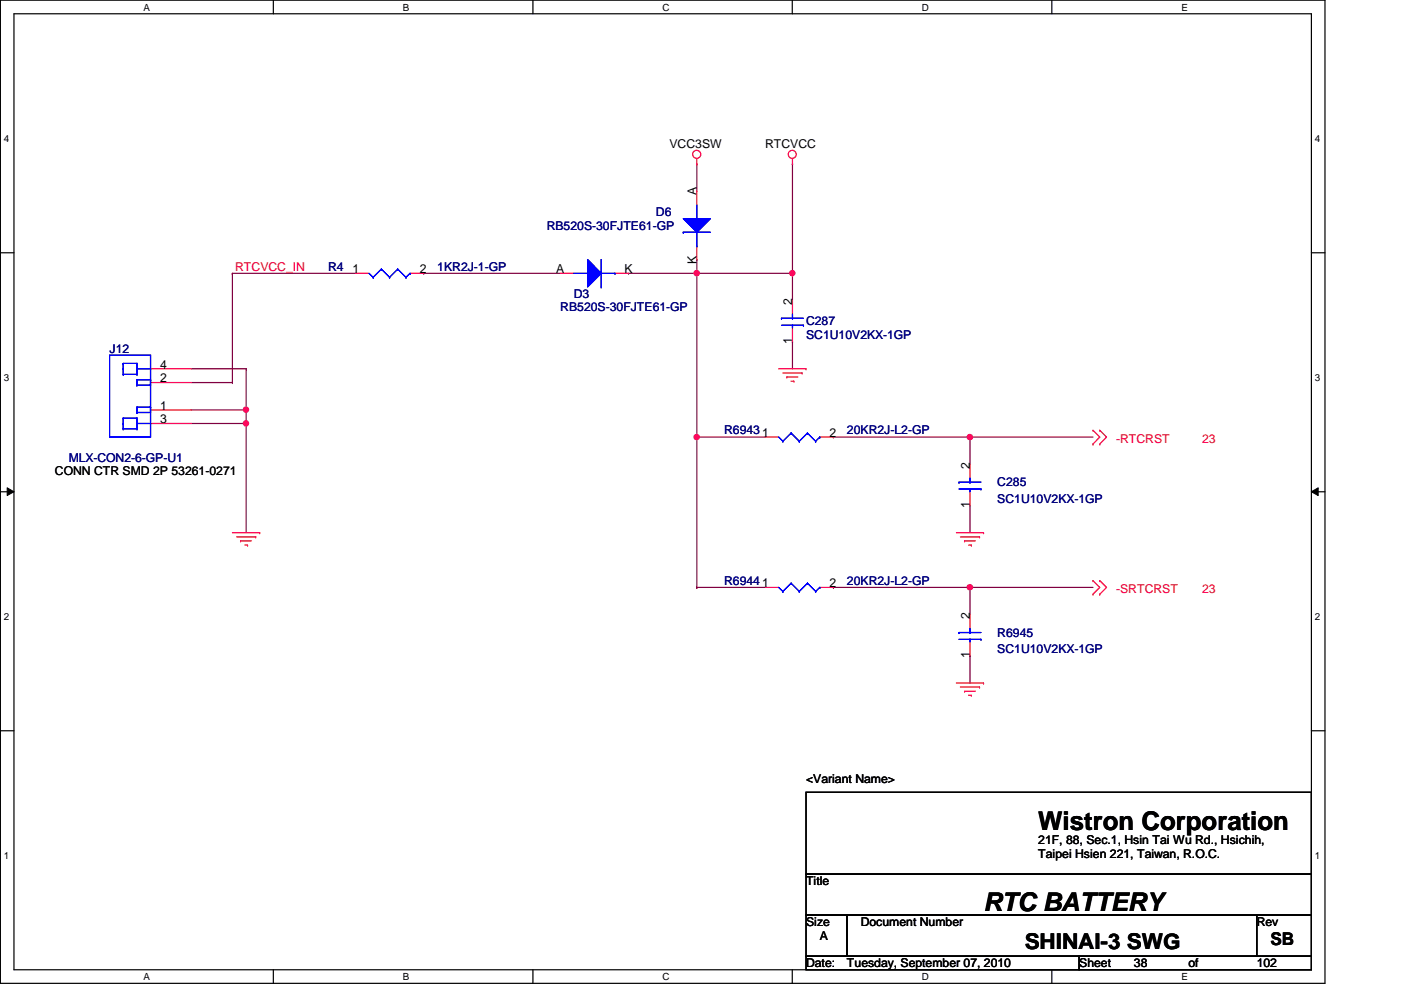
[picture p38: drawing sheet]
<svg xmlns="http://www.w3.org/2000/svg" width="297mm" height="210mm" viewBox="0 0 297 210" stroke-linecap="round" stroke-linejoin="round" font-family="sans-serif">
<defs><g id="words">
<g font-size="5.5">
<text x="220.1" y="175.9">Wistron Corporation</text>
<text x="208.5" y="193.3">RTC BATTERY</text>
</g>
<text font-size="4.6" x="217.3" y="201.2">SHINAI-3 SWG</text>
<text font-size="3.7" x="269.4" y="200.4">SB</text>
<g font-size="2.6">
<text x="141.9" y="31.3">VCC3SW</text>
<text x="162.2" y="31.3">RTCVCC</text>
<text x="147.7" y="41.4" transform="rotate(-90 147.7 41.4)">A</text>
<text x="74.8" y="57.9">1</text>
<text x="89" y="57.9">2</text>
<text x="117.9" y="57.9">A</text>
<text x="132.4" y="57.9">K</text>
<text x="147.7" y="55.9" transform="rotate(-90 147.7 55.9)">K</text>
<text x="168" y="64.6" transform="rotate(-90 168 64.6)">2</text>
<text x="168" y="73" transform="rotate(-90 168 73)">1</text>
<text x="33.9" y="81.1">2</text>
<text x="33.9" y="78.1">4</text>
<text x="33.9" y="86.9">1</text>
<text x="33.9" y="89.7">3</text>
<text x="161.6" y="92.6">1</text>
<text x="175.8" y="92.6">2</text>
<text x="11.6" y="100.8">CONN CTR SMD 2P 53261-0271</text>
<text x="205.6" y="99.4" transform="rotate(-90 205.6 99.4)">2</text>
<text x="205.6" y="107.7" transform="rotate(-90 205.6 107.7)">1</text>
<text x="161.6" y="124.5">1</text>
<text x="175.8" y="124.5">2</text>
<text x="205.6" y="131.2" transform="rotate(-90 205.6 131.2)">2</text>
<text x="205.6" y="139.6" transform="rotate(-90 205.6 139.6)">1</text>
<text x="170.9" y="165.9">&lt;Variant Name&gt;</text>
<text x="220.1" y="179">21F, 88, Sec.1, Hsin Tai Wu Rd., Hsichih,</text>
<text x="220.1" y="181.9">Taipei Hsien 221, Taiwan, R.O.C.</text>
<text x="170.9" y="187.7">Title</text>
<text x="170.9" y="196.3">Size</text>
<text x="182.5" y="196.3">Document Number</text>
<text x="266.4" y="196.3">Rev</text>
<text x="173.8" y="199.3">A</text>
<text x="170.9" y="205.1">Date:</text>
<text x="179.6" y="205.1">Tuesday, September 07, 2010</text>
<text x="228.8" y="205.1">Sheet</text>
<text x="240.4" y="205.1">38</text>
<text x="252" y="205.1">of</text>
<text x="266.4" y="205.1">102</text>
</g>
<g font-size="2.6" fill="#000080">
<text x="139.1" y="45.8">D6</text>
<text x="115.9" y="48.7">RB520S-30FJTE61-GP</text>
<text x="69.6" y="57.4">R4</text>
<text x="92.7" y="57.4">1KR2J-1-GP</text>
<text x="121.7" y="63.2">D3</text>
<text x="118.8" y="66">RB520S-30FJTE61-GP</text>
<text x="170.9" y="69">C287</text>
<text x="170.9" y="71.8">SC1U10V2KX-1GP</text>
<text x="23.2" y="74.8">J12</text>
<text x="153.5" y="92.1">R6943</text>
<text x="179.6" y="92.1">20KR2J-L2-GP</text>
<text x="14.6" y="97.9">MLX-CON2-6-GP-U1</text>
<text x="211.5" y="103.1">C285</text>
<text x="211.5" y="106.6">SC1U10V2KX-1GP</text>
<text x="153.5" y="124">R6944</text>
<text x="179.6" y="124">20KR2J-L2-GP</text>
<text x="211.5" y="135">R6945</text>
<text x="211.5" y="138.4">SC1U10V2KX-1GP</text>
</g>
<g font-size="2.6" fill="#f00">
<text x="49.9" y="57.4">RTCVCC_IN</text>
<text x="236.6" y="93.9">-RTCRST</text>
<text x="254.9" y="93.9">23</text>
<text x="236.6" y="125.7">-SRTCRST</text>
<text x="254.9" y="125.7">23</text>
</g>
<g font-size="2.1">
<text x="30.4" y="2.2">A</text>
<text x="85.4" y="2.2">B</text>
<text x="140.5" y="2.2">C</text>
<text x="195.4" y="2.2">D</text>
<text x="250.5" y="2.2">E</text>
<text x=".8" y="30.1">4</text>
<text x="278.8" y="30.1">4</text>
<text x=".8" y="80.8">3</text>
<text x="278.8" y="80.8">3</text>
<text x=".8" y="131.5">2</text>
<text x="278.8" y="131.5">2</text>
<text x=".8" y="182.2">1</text>
<text x="278.8" y="182.2">1</text>
<text x="30.4" y="207.8">A</text>
<text x="85.4" y="207.8">B</text>
<text x="140.5" y="207.8">C</text>
<text x="195.4" y="207.8">D</text>
<text x="250.5" y="207.8">E</text>
</g>
</g></defs>
<path d="M.1 0h280.8v208.5h-280.8zM3 2.9h275v202.7h-275z" fill="none" stroke="#000" stroke-width=".25"/>
<g fill="#fff">
<path d="M30.4 .3h1.4v2.4h-1.4z"/>
<path d="M30.4 205.9h1.4v2.3h-1.4z"/>
</g>
<path d="M58 0v2.9M58 205.6v2.9" fill="none" stroke="#000" stroke-width=".25"/>
<g fill="#fff">
<path d="M85.4 .3h1.4v2.4h-1.4z"/>
<path d="M85.4 205.9h1.4v2.3h-1.4z"/>
</g>
<path d="M113 0v2.9M113 205.6v2.9" fill="none" stroke="#000" stroke-width=".25"/>
<g fill="#fff">
<path d="M140.5 .3h1.4v2.4h-1.4z"/>
<path d="M140.5 205.9h1.4v2.3h-1.4z"/>
</g>
<path d="M168 0v2.9M168 205.6v2.9" fill="none" stroke="#000" stroke-width=".25"/>
<g fill="#fff">
<path d="M195.4 .3h1.5v2.4h-1.5z"/>
<path d="M195.4 205.9h1.5v2.3h-1.5z"/>
</g>
<path d="M223 0v2.9M223 205.6v2.9" fill="none" stroke="#000" stroke-width=".25"/>
<g fill="#fff">
<path d="M250.5 .3h1.3v2.4h-1.3z"/>
<path d="M250.5 205.9h1.3v2.3h-1.3z"/>
<path d="M.8 28.2h1.1v2.4h-1.1z"/>
<path d="M278.8 28.2h1.1v2.4h-1.1z"/>
<path d="M.8 78.9h1.1v2.3h-1.1z"/>
<path d="M278.8 78.9h1.1v2.3h-1.1z"/>
</g>
<path d="M.1 53.6h2.9M278 53.6h2.9" fill="none" stroke="#000" stroke-width=".25"/>
<g fill="#fff">
<path d="M.8 129.6h1.1v2.3h-1.1z"/>
<path d="M278.8 129.6h1.1v2.3h-1.1z"/>
</g>
<path d="M.1 104.3h2.9M278 104.3h2.9" fill="none" stroke="#000" stroke-width=".25"/>
<path d="M1.5 103.4l1.5 .9-1.5 .8zM278 104.3l1.5-.9v1.7z" fill="#000"/>
<path d="M1.5 103.4l1.5 .9-1.5 .8zM278 104.3l1.5-.9v1.7z" fill="none" stroke="#000" stroke-width=".21"/>
<g fill="#fff">
<path d="M.8 180.3h1.1v2.3h-1.1z"/>
<path d="M278.8 180.3h1.1v2.3h-1.1z"/>
</g>
<path d="M.1 154.9h2.9M278 154.9h2.9" fill="none" stroke="#000" stroke-width=".25"/>
<path d="M168 34.8h.1M168 34.8v23.2M205.7 92.7h.1M205.7 92.7h26" fill="none" stroke="#800040" stroke-width=".25"/>
<circle cx="205.6" cy="92.7" r=".56" fill="#f0f"/>
<circle cx="205.6" cy="92.7" r=".56" fill="none" stroke="#f0f" stroke-width=".25"/>
<path d="M147.7 34.8h.1M147.7 34.8v5.8M147.7 58h.1M147.7 55h.1M147.7 55v37.7M147.7 58h20.3M147.7 92.7h.1M147.7 92.7h14.5M176.7 92.7h.1M176.7 92.7h29" fill="none" stroke="#800040" stroke-width=".25"/>
<circle cx="147.7" cy="57.9" r=".56" fill="#f0f"/>
<circle cx="147.7" cy="57.9" r=".56" fill="none" stroke="#f0f" stroke-width=".25"/>
<path d="M168 58h.1M168 58v5.7M168 72.4h.1M168 72.4v5.8" fill="none" stroke="#800040" stroke-width=".25"/>
<circle cx="168" cy="57.9" r=".56" fill="#f0f"/>
<circle cx="168" cy="57.9" r=".56" fill="none" stroke="#f0f" stroke-width=".25"/>
<path d="M89.8 58h.1M89.8 58h29M133.3 58h.1M133.3 58h14.4M205.7 92.7h.1M205.7 92.7v5.8M205.7 107.1h.1M205.7 107.1v5.8M205.7 124.5h.1M205.7 124.5h26" fill="none" stroke="#800040" stroke-width=".25"/>
<circle cx="205.6" cy="124.5" r=".56" fill="#f0f"/>
<circle cx="205.6" cy="124.5" r=".56" fill="none" stroke="#f0f" stroke-width=".25"/>
<path d="M147.7 92.7v31.8M147.7 124.5h.1M147.7 124.5h14.5M176.7 124.5h.1M176.7 124.5h29M205.7 124.5h.1M205.7 139h.1M205.7 124.5v5.8M205.7 139v5.8" fill="none" stroke="#800040" stroke-width=".25"/>
<circle cx="147.7" cy="92.7" r=".56" fill="#f0f"/>
<circle cx="147.7" cy="92.7" r=".56" fill="none" stroke="#f0f" stroke-width=".25"/>
<path d="M52.2 89.8h.1M52.2 89.8v23.1" fill="none" stroke="#800040" stroke-width=".25"/>
<circle cx="52.1" cy="89.8" r=".56" fill="#f0f"/>
<circle cx="52.1" cy="89.8" r=".56" fill="none" stroke="#f0f" stroke-width=".25"/>
<path d="M49.3 58h.1M49.3 58v23.1M49.3 58h26M40.6 78.2h11.6M52.2 78.2h.1M52.2 78.2v11.6M40.6 81.1h8.7M40.6 86.9h11.6M40.6 89.8h11.6M49.3 81.1h.1M52.2 86.9h.1M52.2 89.8h.1" fill="none" stroke="#800040" stroke-width=".25"/>
<circle cx="52.1" cy="86.9" r=".56" fill="#f0f"/>
<circle cx="52.1" cy="86.9" r=".56" fill="none" stroke="#f0f" stroke-width=".25"/>
<g fill="none" stroke="#f00" stroke-width=".25">
<path d="M147.7 34.8h.1M147.7 33.6v1.2M168 34.8h.1M168 33.6v1.2M147.7 40.6v2.9M147.7 52.2v2.8M165.1 78.2h5.8M166 79.1h4M166.8 79.9h.1M166.8 79.9h2.4M170 79.1h.1M170.9 78.2h.1"/>
<path d="M167.7 80.8h.6M168.3 80.8h.1M231.7 91.2h.1M231.7 94.1h.1M231.7 91.2l1.5 1.5-1.5 1.4M233.2 91.2h.1M233.2 94.1h.1M233.2 91.2l1.4 1.5-1.4 1.4M49.3 112.9h5.8M50.2 113.8h4M51 114.7h.1M51 114.7h2.3"/>
<path d="M51.9 115.6h.6M52.5 115.6h.1M54.2 113.8h.1M55.1 112.9h.1M202.8 112.9h5.7M203.6 113.8h4.1M204.5 114.7h.1M204.5 114.7h2.3M205.4 115.6h.5M205.9 115.6h.1M207.7 113.8h.1M208.5 112.9h.1"/>
<path d="M231.7 123.1h.1M231.7 126h.1M231.7 123.1l1.5 1.4-1.5 1.5M233.2 123.1h.1M233.2 126h.1M233.2 123.1l1.4 1.4-1.4 1.5M202.8 144.8h5.7M203.6 145.7h4.1M204.5 146.6h.1M204.5 146.6h2.3M205.4 147.4h.5M205.9 147.4h.1"/>
<path d="M207.7 145.7h.1M208.5 144.8h.1"/>
<circle cx="147.7" cy="32.7" r=".86"/>
<circle cx="168" cy="32.7" r=".85"/>
</g>
<path d="M170.9 168h107.1v17.3h-107.1zM170.9 185.3h107.1v8.7h-107.1zM170.9 194h8.7v8.7h-8.7zM179.6 194h86.8v8.7h-86.8zM266.4 194h11.6v8.7h-11.6zM170.9 202.7h57.9v2.9h-57.9zM228.8 202.7h49.2v2.9h-49.2z" fill="none" stroke="#000" stroke-width=".25"/>
<path d="M144.9 46.4h5.7l-2.9 2.8z" fill="#00f"/>
<path d="M144.9 46.4h5.7l-2.9 2.8zM144.9 49.2h.1M144.9 49.2h5.7M147.7 46.4h.1M147.7 52.2h.1M147.7 43.5v2.9M147.7 49.2v3" fill="none" stroke="#00f" stroke-width=".25"/>
<path d="M144.9 46.4h5.7l-2.9 2.8z" fill="#00f"/>
<g fill="none" stroke="#00f" stroke-width=".25">
<path d="M144.9 46.4h5.7l-2.9 2.8zM144.9 49.2h.1M144.9 49.2h5.7M147.7 46.4h.1M147.7 52.2h.1M147.7 43.5v2.9M147.7 49.2v3M23.2 75.3h8.7v17.4h-8.7zM26.1 79.4h.1M26.1 77h.1M26.1 78.2h.1M26.1 77v2.4"/>
<path d="M26.1 79.4h2.9M26.1 77h2.9M29 79.4h.1M29 77h.1M29 77v2.4M29 78.2h2.9M31.9 78.2h.1M26.1 90.9h.1M26.1 88.6h.1M26.1 89.8h.1M26.1 88.6v2.3M26.1 90.9h2.9"/>
<path d="M26.1 88.6h2.9M29 87.5h.1M29 86.3h.1M29 86.9h.1M29 81.7h.1M29 80.5h.1M29 81.1h.1M29 90.9h.1M29 88.6h.1M29 80.5v1.2M29 86.3v1.2M29 88.6v2.3"/>
<path d="M29 87.5h2.9M29 86.3h2.9M29 81.7h2.9M29 80.5h2.9M29 89.8h2.9M31.9 87.5h.1M31.9 86.3h.1M31.9 81.7h.1M31.9 80.5h.1M31.9 89.8h.1M31.9 80.5v1.2M31.9 86.3v1.2"/>
<path d="M165.1 92.7l.9 .9M166 93.6h.1M167.7 91.8h.1M167.7 91.8l-1.7 1.8M167.7 91.8l1.8 1.8M169.5 93.6h.1M171.2 91.8h.1M171.2 91.8l-1.7 1.8M171.2 91.8l1.7 1.8M172.9 93.6h.1M173.8 92.7h.1M173.8 92.7l-.9 .9"/>
<path d="M203.3 102.2h.1M203.3 103.7h4.7M203.3 102.2h4.7M205.7 103.7h.1M205.7 102.2h.1M205.7 101.4v.8M205.7 103.7v.6M208 103.7h.1M203.3 134.1h.1M203.3 135.6h4.7M203.3 134.1h4.7M205.7 135.6h.1"/>
<path d="M205.7 134.1h.1M205.7 133.2v.9M205.7 135.6v.5M208 135.6h.1"/>
</g>
<path d="M118.8 58h2.9M130.4 58h2.9M31.9 78.2h8.7M31.9 86.9h8.7M31.9 81.1h8.7M31.9 89.8h8.7M162.2 92.7h2.9M173.8 92.7h2.9M205.7 98.5v2.9M205.7 104.3v2.8M205.7 130.3v2.9M205.7 136.1v2.9" fill="none" stroke="#f00" stroke-width=".25"/>
<path d="M124.6 55l2.9 3-2.9 2.8z" fill="#00f"/>
<path d="M121.7 58h2.9M124.6 55l2.9 3-2.9 2.8zM124.6 58h.1M127.5 55v5.8M127.5 58h2.9M130.4 58h.1M127.5 60.8h.1" fill="none" stroke="#00f" stroke-width=".25"/>
<path d="M124.6 55l2.9 3-2.9 2.8z" fill="#00f"/>
<g fill="none" stroke="#00f" stroke-width=".25">
<path d="M78.2 58l.9 .8M79.1 58.8h.1M80.9 57.1h.1M80.9 57.1l-1.8 1.7M80.9 57.1l1.7 1.7M82.6 58.8h.1M84.3 57.1h.1M84.3 57.1l-1.7 1.7M84.3 57.1l1.8 1.7M86.1 58.8h.1M86.9 58h.1M86.9 58l-.8 .8"/>
<path d="M121.7 58h2.9M124.6 55l2.9 3-2.9 2.8zM124.6 58h.1M127.5 55v5.8M127.5 58h2.9M130.4 58h.1M127.5 60.8h.1M165.7 67.5h.1M165.7 69h4.6M165.7 67.5h4.6M168 69h.1M168 67.5h.1"/>
<path d="M168 66.6v.9M168 69v.5M170.3 69h.1M165.1 124.5l.9 .9M166 125.4h.1M167.7 123.7h.1M167.7 123.7l-1.7 1.7M167.7 123.7l1.8 1.7M169.5 125.4h.1M171.2 123.7h.1M171.2 123.7l-1.7 1.7M171.2 123.7l1.7 1.7"/>
<path d="M172.9 125.4h.1M173.8 124.5h.1M173.8 124.5l-.9 .9"/>
</g>
<path d="M75.3 58h2.9M86.9 58h2.9M168 63.7v2.9M168 69.5v2.9M162.2 124.5h2.9M173.8 124.5h2.9" fill="none" stroke="#f00" stroke-width=".25"/>
<circle cx="205.6" cy="92.7" r=".56" fill="#f0f"/>
<circle cx="205.6" cy="92.7" r=".56" fill="none" stroke="#f0f" stroke-width=".25"/>
<circle cx="147.7" cy="57.9" r=".56" fill="#f0f"/>
<circle cx="147.7" cy="57.9" r=".56" fill="none" stroke="#f0f" stroke-width=".25"/>
<circle cx="168" cy="57.9" r=".56" fill="#f0f"/>
<circle cx="168" cy="57.9" r=".56" fill="none" stroke="#f0f" stroke-width=".25"/>
<circle cx="205.6" cy="124.5" r=".56" fill="#f0f"/>
<circle cx="205.6" cy="124.5" r=".56" fill="none" stroke="#f0f" stroke-width=".25"/>
<circle cx="147.7" cy="92.7" r=".56" fill="#f0f"/>
<circle cx="147.7" cy="92.7" r=".56" fill="none" stroke="#f0f" stroke-width=".25"/>
<circle cx="52.1" cy="89.8" r=".56" fill="#f0f"/>
<circle cx="52.1" cy="89.8" r=".56" fill="none" stroke="#f0f" stroke-width=".25"/>
<circle cx="52.1" cy="86.9" r=".56" fill="#f0f"/>
<circle cx="52.1" cy="86.9" r=".56" fill="none" stroke="#f0f" stroke-width=".25"/>
<use href="#words"/>
</svg>
